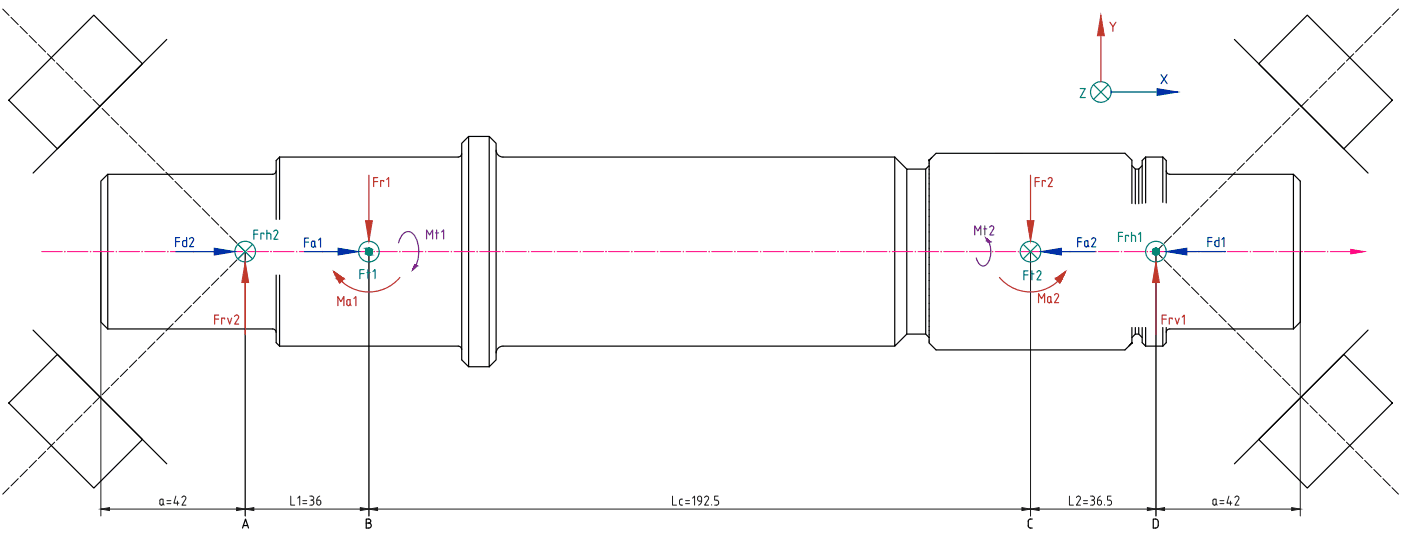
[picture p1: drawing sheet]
<svg xmlns="http://www.w3.org/2000/svg" width="594mm" height="235mm" viewBox="0 0 594 235" stroke-linecap="round" stroke-linejoin="round" font-family="sans-serif">
<path d="M156.4 106.7v112.1M437 106.7v112.1M160.1 215.8h273.2" fill="none" stroke="#1e1e1e" stroke-width=".42"/>
<path d="M156.4 215.8l3.7-.6v1.3z" fill="#1e1e1e"/>
<path d="M156.4 215.8l3.7-.6v1.3z" fill="none" stroke="#1e1e1e" stroke-width=".42"/>
<path d="M433.3 215.2l3.7 .6-3.7 .7z" fill="#1e1e1e"/>
<g fill="none" stroke="#1e1e1e" stroke-width=".42">
<path d="M437 106.7v112.1M490.2 106.7v112.1M285.2 210.3v3.9h1.7M289.4 211.6l-.8 .1-.5 .7 .3 1.5 1 .3M290.7 212.3h1.7M290.7 213.5h1.7M293.7 211.2l.8-.9v3.9M297.5 212.5h-.8a.97 .97 0 0 1-1.1-.9 .97 .97 0 0 1 .8-1 .97 .97 0 0 1 1.1 .6l-.2 2.1-1.1 .9M298.8 211a.87 .87 0 0 1 1.1-.6 .87 .87 0 0 1 .5 1.2l-1.6 2.6h1.7M301.8 214v.2M303 214.2h.9M303.9 212a1.09 1.09 0 0 1 .8 1.1 1.09 1.09 0 0 1-.8 1.1"/>
<path d="M304.5 210.3h-1.5v1.7h.9M433.3 215.2l3.7 .6-3.7 .7zM440.6 215.8h45.9"/>
</g>
<path d="M486.5 215.2l3.7 .6-3.7 .7z" fill="#1e1e1e"/>
<path d="M486.5 215.2l3.7 .6-3.7 .7z" fill="none" stroke="#1e1e1e" stroke-width=".42"/>
<path d="M437 215.8l3.6-.6v1.3z" fill="#1e1e1e"/>
<g fill="none" stroke="#1e1e1e" stroke-width=".42">
<path d="M490.2 106.7v112.1M551.4 106.7v112.1M437 215.8l3.6-.6v1.3zM453.5 210.3v3.9h1.7M456.4 211a.87 .87 0 0 1 1.2-.6 .87 .87 0 0 1 .4 1.2l-1.5 2.6h1.7M459.4 213.5h1.7M459.4 212.3h1.7M462.4 210.3h.9a.86 .86 0 0 1 .8 .9 .86 .86 0 0 1-.8 .8M462.8 212h.5M463.3 212a1.09 1.09 0 0 1 .8 1.1 1.09 1.09 0 0 1-.8 1.1h-.9M465.4 212h.8a.97 .97 0 0 1 .8 1.4 .97 .97 0 0 1-1.6 .2zM466.6 210.3l-.7 .5-.5 1.2"/>
<path d="M468.4 214v.2M471.1 210.3h-1.5v1.7h.9a1.09 1.09 0 0 1 .9 1.1 1.09 1.09 0 0 1-.9 1.1h-.9M493.8 215.8h53.9"/>
</g>
<path d="M547.7 215.2l3.7 .6-3.7 .7z" fill="#1e1e1e"/>
<path d="M547.7 215.2l3.7 .6-3.7 .7z" fill="none" stroke="#1e1e1e" stroke-width=".42"/>
<path d="M490.2 215.8l3.6-.6v1.3z" fill="#1e1e1e"/>
<path d="M42.8 106.7v112.1M104 106.7v112.1M46.4 215.8h53.9M490.2 215.8l3.6-.6v1.3zM514.3 212.2l.4-.5 1-.1v1.9a.7 .7 0 0 1-.7 .7 .7 .7 0 0 1-.7-.7M514.3 212.3v1.2M515.7 213.6l.4 .6M517.3 212.3h1.7M517.3 213.5h1.7M521.1 210.3l-.8 3h2.1M521.8 212.5v1.7M523.6 211a.87 .87 0 0 1 1.2-.6 .87 .87 0 0 1 .4 1.2l-1.5 2.6h1.7" fill="none" stroke="#1e1e1e" stroke-width=".42"/>
<path d="M42.8 215.8l3.6-.6v1.3z" fill="#1e1e1e"/>
<path d="M42.8 215.8l3.6-.6v1.3z" fill="none" stroke="#1e1e1e" stroke-width=".42"/>
<path d="M100.3 215.2l3.7 .6-3.7 .7z" fill="#1e1e1e"/>
<path d="M104 106.7v112.1M156.4 106.7v112.1M68 211.8l1.2-.2v1.9a.7 .7 0 0 1-.7 .7 .7 .7 0 0 1-.7-.7zM69.2 213.6l.4 .6M70.8 213.5h1.7M70.8 212.3h1.7M74.6 210.3l-.9 3h2.2M75.2 212.5v1.7M77.1 211a.86 .86 0 0 1 1.2-.6 .86 .86 0 0 1 .4 1.2l-1.6 2.6h1.7M100.3 215.2l3.7 .6-3.7 .7zM107.6 215.8h45.2" fill="none" stroke="#1e1e1e" stroke-width=".42"/>
<path d="M104 215.8l3.6-.6v1.3z" fill="#1e1e1e"/>
<path d="M104 215.8l3.6-.6v1.3z" fill="none" stroke="#1e1e1e" stroke-width=".42"/>
<path d="M152.8 215.2l3.6 .6-3.6 .7z" fill="#1e1e1e"/>
<path d="M123.3 210.3v3.9h1.7M126.3 211.2l.8-.9v3.9M128.4 212.3h1.7M128.4 213.5h1.7M131.4 210.3h.8a.86 .86 0 0 1 .8 .9 .86 .86 0 0 1-.8 .8M131.8 212h.4M132.2 212a1.09 1.09 0 0 1 .9 1.1 1.09 1.09 0 0 1-.9 1.1h-.8M134.3 212h.9a.97 .97 0 0 1 .8 1.4 .97 .97 0 0 1-1.6 .2zM135.6 210.3l-.8 .5-.5 1.2M152.8 215.2l3.6 .6-3.6 .7z" fill="none" stroke="#1e1e1e" stroke-width=".42"/>
<g fill="none" stroke="#000" stroke-width=".51">
<path d="M198.7 57.8l-2.9 3v91.8l2.9 2.9M207.4 57.8l3 3v91.8l-3 2.9zM207.4 57.8h-8.7v97.7h8.7M45.7 73.9l-2.9 2.9v59.7l2.9 3M117.1 72.4l-.3 .9-1.2 .6h-69.9v65.6M118.5 66.6v26.4M118.5 66.6l-1.4 1.5v24.9M195.8 65.1l-.3 .9-1.2 .6h-75.8M210.4 63.7l.6 1.8 1 .8 1.3 .3h166.1M379.4 66.6v80.1l5.1-5.1M379.4 66.6l5.1 5.1M392.5 71.7h-8v69.9"/>
<path d="M394 70.2l-1.5 1.5v69.9h-8M395.1 66.8l-1.1 1.1M480 70.2l1.4 1.5v14.7M481.4 71.7h1.5M482.9 71.7v14.7M484.3 70.2l-1.4 1.5M485.8 66.6h7.3M485.8 66.6l-1.5 1.5v18.1M485.8 66.6v19.4M493.1 66.6l1.4 1.5v17.9M493.1 66.6v19.2M494.5 72.4l.6 1.2 .9 .3h52.5v65.6"/>
<path d="M548.5 73.9l2.9 2.9v59.7l-2.9 3M480 86.3v-18.4l-3-2.9h-80.1l-2.9 2.9v77.5l2.9 3h80.1l3-3-1.2 1.2M117.1 116.6v28.7l1.4 1.4M118.5 116.6v30.1M45.7 139.5h69.9l.9 .2 .6 1.2M480 138.9v6.5M481.4 138.9v2.7M482.9 138.9v2.7l1.4 1.5M484.3 138.9v6.4l1.5 1.4M485.8 138.9v7.8M493.1 138.9v7.8M494.5 138.9v6.4l-1.4 1.4"/>
<path d="M548.5 139.5h-52.5l-1.2 .6-.3 .8M118.5 146.7h75.8l.9 .3 .6 1.2M379.4 146.7h-166.1l-1.8 .7-.8 1-.3 1.3M392.5 141.6l1.5 1.5M481.4 141.6l-1.4 1.5M481.4 141.6h1.5M485.8 146.7h7.3"/>
</g>
<g fill="#000">
<circle cx="394" cy="67.9" r=".24"/>
<circle cx="480" cy="145.4" r=".24"/>
</g>
<g fill="none" stroke="#000" stroke-width=".42">
<circle cx="394" cy="67.9" r=".24"/>
<circle cx="480" cy="145.4" r=".24"/>
</g>
<path d="M572.8 105.7l5.8 1-5.8 1z" fill="#ff007f"/>
<path d="M564.1 106.7h8.7M572.8 105.7l5.8 1-5.8 1z" fill="none" stroke="#ff007f" stroke-width=".42"/>
<circle cx="563" cy="106.7" r=".11" fill="#ff007f"/>
<g fill="none" stroke="#ff007f" stroke-width=".42">
<path d="M553.2 106.7h8.7"/>
<circle cx="563" cy="106.7" r=".11"/>
</g>
<circle cx="552.1" cy="106.7" r=".11" fill="#ff007f"/>
<g fill="none" stroke="#ff007f" stroke-width=".42">
<path d="M542.2 106.7h8.8"/>
<circle cx="552.1" cy="106.7" r=".11"/>
</g>
<circle cx="541.2" cy="106.7" r=".11" fill="#ff007f"/>
<g fill="none" stroke="#ff007f" stroke-width=".42">
<path d="M531.3 106.7h8.8"/>
<circle cx="541.2" cy="106.7" r=".11"/>
</g>
<circle cx="530.2" cy="106.7" r=".11" fill="#ff007f"/>
<g fill="none" stroke="#ff007f" stroke-width=".42">
<path d="M520.4 106.7h8.7"/>
<circle cx="530.2" cy="106.7" r=".11"/>
</g>
<circle cx="519.3" cy="106.7" r=".11" fill="#ff007f"/>
<g fill="none" stroke="#ff007f" stroke-width=".42">
<path d="M509.5 106.7h8.7"/>
<circle cx="519.3" cy="106.7" r=".11"/>
</g>
<circle cx="508.4" cy="106.7" r=".11" fill="#ff007f"/>
<g fill="none" stroke="#ff007f" stroke-width=".42">
<path d="M498.5 106.7h8.8"/>
<circle cx="508.4" cy="106.7" r=".11"/>
</g>
<circle cx="497.4" cy="106.7" r=".11" fill="#ff007f"/>
<g fill="none" stroke="#ff007f" stroke-width=".42">
<path d="M487.6 106.7h8.8"/>
<circle cx="497.4" cy="106.7" r=".11"/>
</g>
<circle cx="486.5" cy="106.7" r=".11" fill="#ff007f"/>
<g fill="none" stroke="#ff007f" stroke-width=".42">
<path d="M476.7 106.7h8.7"/>
<circle cx="486.5" cy="106.7" r=".11"/>
</g>
<circle cx="475.6" cy="106.7" r=".11" fill="#ff007f"/>
<g fill="none" stroke="#ff007f" stroke-width=".42">
<path d="M465.7 106.7h8.8"/>
<circle cx="475.6" cy="106.7" r=".11"/>
</g>
<circle cx="464.6" cy="106.7" r=".11" fill="#ff007f"/>
<g fill="none" stroke="#ff007f" stroke-width=".42">
<path d="M454.8 106.7h8.7"/>
<circle cx="464.6" cy="106.7" r=".11"/>
</g>
<circle cx="453.7" cy="106.7" r=".11" fill="#ff007f"/>
<g fill="none" stroke="#ff007f" stroke-width=".42">
<path d="M443.9 106.7h8.7"/>
<circle cx="453.7" cy="106.7" r=".11"/>
</g>
<circle cx="442.8" cy="106.7" r=".11" fill="#ff007f"/>
<g fill="none" stroke="#ff007f" stroke-width=".42">
<path d="M433 106.7h8.7"/>
<circle cx="442.8" cy="106.7" r=".11"/>
</g>
<circle cx="431.9" cy="106.7" r=".11" fill="#ff007f"/>
<g fill="none" stroke="#ff007f" stroke-width=".42">
<path d="M422 106.7h8.8"/>
<circle cx="431.9" cy="106.7" r=".11"/>
</g>
<circle cx="420.9" cy="106.7" r=".11" fill="#ff007f"/>
<g fill="none" stroke="#ff007f" stroke-width=".42">
<path d="M411.1 106.7h8.7"/>
<circle cx="420.9" cy="106.7" r=".11"/>
</g>
<circle cx="410" cy="106.7" r=".11" fill="#ff007f"/>
<g fill="none" stroke="#ff007f" stroke-width=".42">
<path d="M400.2 106.7h8.7"/>
<circle cx="410" cy="106.7" r=".11"/>
</g>
<circle cx="399.1" cy="106.7" r=".11" fill="#ff007f"/>
<g fill="none" stroke="#ff007f" stroke-width=".42">
<path d="M389.2 106.7h8.8"/>
<circle cx="399.1" cy="106.7" r=".11"/>
</g>
<circle cx="388.1" cy="106.7" r=".11" fill="#ff007f"/>
<g fill="none" stroke="#ff007f" stroke-width=".42">
<path d="M378.3 106.7h8.7"/>
<circle cx="388.1" cy="106.7" r=".11"/>
</g>
<circle cx="377.2" cy="106.7" r=".11" fill="#ff007f"/>
<g fill="none" stroke="#ff007f" stroke-width=".42">
<path d="M367.4 106.7h8.7"/>
<circle cx="377.2" cy="106.7" r=".11"/>
</g>
<circle cx="366.3" cy="106.7" r=".11" fill="#ff007f"/>
<g fill="none" stroke="#ff007f" stroke-width=".42">
<path d="M356.4 106.7h8.8"/>
<circle cx="366.3" cy="106.7" r=".11"/>
</g>
<circle cx="355.3" cy="106.7" r=".11" fill="#ff007f"/>
<g fill="none" stroke="#ff007f" stroke-width=".42">
<path d="M345.5 106.7h8.8"/>
<circle cx="355.3" cy="106.7" r=".11"/>
</g>
<circle cx="344.4" cy="106.7" r=".11" fill="#ff007f"/>
<g fill="none" stroke="#ff007f" stroke-width=".42">
<path d="M334.6 106.7h8.7"/>
<circle cx="344.4" cy="106.7" r=".11"/>
</g>
<circle cx="333.5" cy="106.7" r=".11" fill="#ff007f"/>
<g fill="none" stroke="#ff007f" stroke-width=".42">
<path d="M323.7 106.7h8.7"/>
<circle cx="333.5" cy="106.7" r=".11"/>
</g>
<circle cx="322.5" cy="106.7" r=".11" fill="#ff007f"/>
<g fill="none" stroke="#ff007f" stroke-width=".42">
<path d="M312.7 106.7h8.8"/>
<circle cx="322.5" cy="106.7" r=".11"/>
</g>
<circle cx="311.6" cy="106.7" r=".11" fill="#ff007f"/>
<g fill="none" stroke="#ff007f" stroke-width=".42">
<path d="M301.8 106.7h8.7"/>
<circle cx="311.6" cy="106.7" r=".11"/>
</g>
<circle cx="300.7" cy="106.7" r=".11" fill="#ff007f"/>
<g fill="none" stroke="#ff007f" stroke-width=".42">
<path d="M290.9 106.7h8.7"/>
<circle cx="300.7" cy="106.7" r=".11"/>
</g>
<circle cx="289.8" cy="106.7" r=".11" fill="#ff007f"/>
<g fill="none" stroke="#ff007f" stroke-width=".42">
<path d="M279.9 106.7h8.8"/>
<circle cx="289.8" cy="106.7" r=".11"/>
</g>
<circle cx="278.8" cy="106.7" r=".11" fill="#ff007f"/>
<g fill="none" stroke="#ff007f" stroke-width=".42">
<path d="M269 106.7h8.7"/>
<circle cx="278.8" cy="106.7" r=".11"/>
</g>
<circle cx="267.9" cy="106.7" r=".11" fill="#ff007f"/>
<g fill="none" stroke="#ff007f" stroke-width=".42">
<path d="M258.1 106.7h8.7"/>
<circle cx="267.9" cy="106.7" r=".11"/>
</g>
<circle cx="257" cy="106.7" r=".11" fill="#ff007f"/>
<g fill="none" stroke="#ff007f" stroke-width=".42">
<path d="M247.2 106.7h8.7"/>
<circle cx="257" cy="106.7" r=".11"/>
</g>
<circle cx="246" cy="106.7" r=".11" fill="#ff007f"/>
<g fill="none" stroke="#ff007f" stroke-width=".42">
<path d="M236.2 106.7h8.8"/>
<circle cx="246" cy="106.7" r=".11"/>
</g>
<circle cx="235.1" cy="106.7" r=".11" fill="#ff007f"/>
<g fill="none" stroke="#ff007f" stroke-width=".42">
<path d="M225.3 106.7h8.7"/>
<circle cx="235.1" cy="106.7" r=".11"/>
</g>
<circle cx="224.2" cy="106.7" r=".11" fill="#ff007f"/>
<g fill="none" stroke="#ff007f" stroke-width=".42">
<path d="M214.3 106.7h8.8"/>
<circle cx="224.2" cy="106.7" r=".11"/>
</g>
<circle cx="213.3" cy="106.7" r=".11" fill="#ff007f"/>
<g fill="none" stroke="#ff007f" stroke-width=".42">
<path d="M203.4 106.7h8.8"/>
<circle cx="213.3" cy="106.7" r=".11"/>
</g>
<circle cx="202.3" cy="106.7" r=".11" fill="#ff007f"/>
<g fill="none" stroke="#ff007f" stroke-width=".42">
<path d="M192.5 106.7h8.7"/>
<circle cx="202.3" cy="106.7" r=".11"/>
</g>
<circle cx="191.4" cy="106.7" r=".11" fill="#ff007f"/>
<g fill="none" stroke="#ff007f" stroke-width=".42">
<path d="M181.6 106.7h8.7"/>
<circle cx="191.4" cy="106.7" r=".11"/>
</g>
<circle cx="180.5" cy="106.7" r=".11" fill="#ff007f"/>
<g fill="none" stroke="#ff007f" stroke-width=".42">
<path d="M170.6 106.7h8.8"/>
<circle cx="180.5" cy="106.7" r=".11"/>
</g>
<circle cx="169.5" cy="106.7" r=".11" fill="#ff007f"/>
<g fill="none" stroke="#ff007f" stroke-width=".42">
<path d="M159.7 106.7h8.8"/>
<circle cx="169.5" cy="106.7" r=".11"/>
</g>
<circle cx="158.6" cy="106.7" r=".11" fill="#ff007f"/>
<g fill="none" stroke="#ff007f" stroke-width=".42">
<path d="M148.8 106.7h8.7"/>
<circle cx="158.6" cy="106.7" r=".11"/>
</g>
<circle cx="147.7" cy="106.7" r=".11" fill="#ff007f"/>
<g fill="none" stroke="#ff007f" stroke-width=".42">
<path d="M137.9 106.7h8.7"/>
<circle cx="147.7" cy="106.7" r=".11"/>
</g>
<circle cx="136.7" cy="106.7" r=".11" fill="#ff007f"/>
<g fill="none" stroke="#ff007f" stroke-width=".42">
<path d="M126.9 106.7h8.8"/>
<circle cx="136.7" cy="106.7" r=".11"/>
</g>
<circle cx="125.8" cy="106.7" r=".11" fill="#ff007f"/>
<g fill="none" stroke="#ff007f" stroke-width=".42">
<path d="M116 106.7h8.7"/>
<circle cx="125.8" cy="106.7" r=".11"/>
</g>
<circle cx="114.9" cy="106.7" r=".11" fill="#ff007f"/>
<g fill="none" stroke="#ff007f" stroke-width=".42">
<path d="M105.1 106.7h8.7"/>
<circle cx="114.9" cy="106.7" r=".11"/>
</g>
<circle cx="104" cy="106.7" r=".11" fill="#ff007f"/>
<g fill="none" stroke="#ff007f" stroke-width=".42">
<path d="M94.1 106.7h8.8"/>
<circle cx="104" cy="106.7" r=".11"/>
</g>
<circle cx="93" cy="106.7" r=".11" fill="#ff007f"/>
<g fill="none" stroke="#ff007f" stroke-width=".42">
<path d="M83.2 106.7h8.7"/>
<circle cx="93" cy="106.7" r=".11"/>
</g>
<circle cx="82.1" cy="106.7" r=".11" fill="#ff007f"/>
<g fill="none" stroke="#ff007f" stroke-width=".42">
<path d="M72.3 106.7h8.7"/>
<circle cx="82.1" cy="106.7" r=".11"/>
</g>
<circle cx="71.2" cy="106.7" r=".11" fill="#ff007f"/>
<g fill="none" stroke="#ff007f" stroke-width=".42">
<path d="M61.3 106.7h8.8"/>
<circle cx="71.2" cy="106.7" r=".11"/>
</g>
<circle cx="60.2" cy="106.7" r=".11" fill="#ff007f"/>
<g fill="none" stroke="#ff007f" stroke-width=".42">
<path d="M50.4 106.7h8.8"/>
<circle cx="60.2" cy="106.7" r=".11"/>
</g>
<circle cx="49.3" cy="106.7" r=".11" fill="#ff007f"/>
<g fill="none" stroke="#ff007f" stroke-width=".42">
<path d="M39.5 106.7h8.7"/>
<circle cx="49.3" cy="106.7" r=".11"/>
</g>
<circle cx="38.4" cy="106.7" r=".11" fill="#ff007f"/>
<g fill="none" stroke="#ff007f" stroke-width=".42">
<path d="M28.5 106.7h8.8"/>
<circle cx="38.4" cy="106.7" r=".11"/>
</g>
<circle cx="27.5" cy="106.7" r=".11" fill="#ff007f"/>
<g fill="none" stroke="#ff007f" stroke-width=".42">
<path d="M17.7 106.7h8.7"/>
<circle cx="27.5" cy="106.7" r=".11"/>
</g>
<path d="M156.4 105.2h.3zM156.2 105.2h.2z" fill="#008272"/>
<path d="M156.2 105.2h.2zM156.4 105.2h.3z" fill="none" stroke="#008272" stroke-width=".42"/>
<path d="M156.4 105.2l.5 .1zM156.4 105.2l.5 .1z" fill="#008272"/>
<path d="M156.4 105.2l.5 .1z" fill="none" stroke="#008272" stroke-width=".42"/>
<path d="M156.2 105.2l.2 .1zM155.9 105.3h.5z" fill="#008272"/>
<path d="M155.9 105.3h.5zM156.2 105.2l.2 .1z" fill="none" stroke="#008272" stroke-width=".42"/>
<path d="M156.4 105.3l.8 .1zM156.4 105.3l.8 .1z" fill="#008272"/>
<path d="M156.4 105.3l.8 .1z" fill="none" stroke="#008272" stroke-width=".42"/>
<path d="M155.9 105.3l.5 .1zM155.7 105.4h.7z" fill="#008272"/>
<path d="M155.7 105.4h.7zM155.9 105.3l.5 .1z" fill="none" stroke="#008272" stroke-width=".42"/>
<path d="M156.4 105.4l1 .2zM156.4 105.4l1 .2z" fill="#008272"/>
<path d="M156.4 105.4l1 .2z" fill="none" stroke="#008272" stroke-width=".42"/>
<path d="M155.7 105.4l.7 .2zM155.5 105.6h.9z" fill="#008272"/>
<path d="M155.5 105.6h.9zM155.7 105.4l.7 .2z" fill="none" stroke="#008272" stroke-width=".42"/>
<path d="M156.4 105.6l1.2 .1zM156.4 105.6l1.2 .1z" fill="#008272"/>
<path d="M156.4 105.6l1.2 .1z" fill="none" stroke="#008272" stroke-width=".42"/>
<path d="M155.5 105.6l.9 .1zM155.5 105.6l.9 .1h-1.1z" fill="#008272"/>
<path d="M155.5 105.6l.9 .1zM155.5 105.6l.9 .1h-1.1z" fill="none" stroke="#008272" stroke-width=".42"/>
<path d="M156.4 105.7l1.3 .2zM156.4 105.7l1.3 .2z" fill="#008272"/>
<path d="M156.4 105.7l1.3 .2z" fill="none" stroke="#008272" stroke-width=".42"/>
<path d="M155.3 105.7l1.1 .2zM155.3 105.7l1.1 .2h-1.2z" fill="#008272"/>
<path d="M155.3 105.7l1.1 .2zM155.3 105.7l1.1 .2h-1.2z" fill="none" stroke="#008272" stroke-width=".42"/>
<path d="M156.4 105.9l1.4 .3zM156.4 105.9l1.4 .3h-1.4z" fill="#008272"/>
<path d="M156.4 105.9l1.4 .3zM156.4 105.9l1.4 .3h-1.4z" fill="none" stroke="#008272" stroke-width=".42"/>
<path d="M155.2 105.9l1.2 .3v-.3zM155.2 105.9l1.2 .3h-1.3z" fill="#008272"/>
<path d="M155.2 105.9h1.2v.3zM155.2 105.9l1.2 .3h-1.3z" fill="none" stroke="#008272" stroke-width=".42"/>
<path d="M156.4 106.2l1.5 .2-.1-.2zM156.4 106.2l1.5 .2h-1.5z" fill="#008272"/>
<path d="M156.4 106.2h1.4l.1 .2zM156.4 106.2l1.5 .2h-1.5z" fill="none" stroke="#008272" stroke-width=".42"/>
<path d="M155.1 106.2l1.3 .2v-.2zM155.1 106.2l1.3 .2h-1.4z" fill="#008272"/>
<path d="M155.1 106.2h1.3v.2zM155.1 106.2l1.3 .2h-1.4z" fill="none" stroke="#008272" stroke-width=".42"/>
<path d="M156.4 106.4l1.5 .3v-.3zM156.4 106.4l1.5 .3h-1.5z" fill="#008272"/>
<path d="M156.4 106.4h1.5v.3zM156.4 106.4l1.5 .3h-1.5z" fill="none" stroke="#008272" stroke-width=".42"/>
<path d="M155 106.4l1.4 .3v-.3zM155 106.4l1.4 .3h-1.4z" fill="#008272"/>
<path d="M155 106.4h1.4v.3zM155 106.4l1.4 .3h-1.4z" fill="none" stroke="#008272" stroke-width=".42"/>
<path d="M156.4 106.7l1.5 .2v-.2zM156.4 106.7l1.5 .2h-1.5z" fill="#008272"/>
<path d="M156.4 106.7h1.5v.2zM156.4 106.7l1.5 .2h-1.5z" fill="none" stroke="#008272" stroke-width=".42"/>
<path d="M155 106.7l1.4 .2v-.2zM155 106.7l1.4 .2h-1.4z" fill="#008272"/>
<path d="M155 106.7h1.4v.2zM155 106.7l1.4 .2h-1.4z" fill="none" stroke="#008272" stroke-width=".42"/>
<path d="M156.4 106.9l1.4 .3 .1-.3zM156.4 106.9l1.4 .3h-1.4z" fill="#008272"/>
<path d="M156.4 106.9h1.5l-.1 .3zM156.4 106.9l1.4 .3h-1.4z" fill="none" stroke="#008272" stroke-width=".42"/>
<path d="M155 106.9l1.4 .3v-.3zM155 106.9l1.4 .3h-1.3z" fill="#008272"/>
<path d="M155 106.9h1.4v.3zM155 106.9l1.4 .3h-1.3z" fill="none" stroke="#008272" stroke-width=".42"/>
<path d="M156.4 107.2l1.3 .2 .1-.2zM156.4 107.2l1.3 .2h-1.3z" fill="#008272"/>
<path d="M156.4 107.2h1.4l-.1 .2zM156.4 107.2l1.3 .2h-1.3z" fill="none" stroke="#008272" stroke-width=".42"/>
<path d="M155.1 107.2l1.3 .2v-.2zM155.1 107.2l1.3 .2z" fill="#008272"/>
<path d="M155.1 107.2h1.3v.2zM155.1 107.2l1.3 .2z" fill="none" stroke="#008272" stroke-width=".42"/>
<path d="M156.4 107.4h1.3zM156.4 107.4l1.2 .2z" fill="#008272"/>
<path d="M156.4 107.4h1.3zM156.4 107.4l1.2 .2z" fill="none" stroke="#008272" stroke-width=".42"/>
<path d="M155.2 107.4l1.2 .2zM155.2 107.4l1.2 .2z" fill="#008272"/>
<path d="M155.2 107.4l1.2 .2z" fill="none" stroke="#008272" stroke-width=".42"/>
<path d="M156.4 107.6h1.2zM156.4 107.6l1 .2z" fill="#008272"/>
<path d="M156.4 107.6h1.2zM156.4 107.6l1 .2z" fill="none" stroke="#008272" stroke-width=".42"/>
<path d="M155.3 107.6l1.1 .2zM155.3 107.6l1.1 .2z" fill="#008272"/>
<path d="M155.3 107.6l1.1 .2z" fill="none" stroke="#008272" stroke-width=".42"/>
<path d="M156.4 107.8h1zM156.4 107.8l.8 .1z" fill="#008272"/>
<path d="M156.4 107.8h1zM156.4 107.8l.8 .1z" fill="none" stroke="#008272" stroke-width=".42"/>
<path d="M155.5 107.8l.9 .1zM155.5 107.8l.9 .1z" fill="#008272"/>
<path d="M155.5 107.8l.9 .1z" fill="none" stroke="#008272" stroke-width=".42"/>
<path d="M156.4 107.9h.8zM156.4 107.9l.5 .1z" fill="#008272"/>
<path d="M156.4 107.9h.8zM156.4 107.9l.5 .1z" fill="none" stroke="#008272" stroke-width=".42"/>
<path d="M155.7 107.9l.7 .1zM155.7 107.9l.7 .1z" fill="#008272"/>
<path d="M155.7 107.9l.7 .1z" fill="none" stroke="#008272" stroke-width=".42"/>
<path d="M156.2 108.1h.2zM156.4 108.1h.3z" fill="#008272"/>
<path d="M156.2 108.1h.2zM156.4 108.1h.3z" fill="none" stroke="#008272" stroke-width=".42"/>
<path d="M156.4 108h.5zM156.4 108l.3 .1z" fill="#008272"/>
<path d="M156.4 108h.5zM156.4 108l.3 .1z" fill="none" stroke="#008272" stroke-width=".42"/>
<path d="M155.9 108l.5 .1zM155.9 108l.5 .1z" fill="#008272"/>
<path d="M155.9 108l.5 .1z" fill="none" stroke="#008272" stroke-width=".42"/>
<g fill="none" stroke="#008272" stroke-width=".51">
<circle cx="156.4" cy="106.7" r="4.4"/>
<circle cx="156.4" cy="106.7" r="1.45"/>
</g>
<path d="M175.9 112.2l.5 .2h-.6z" fill="#5c2d91"/>
<path d="M175.9 112.2l.5 .2h-.6z" fill="none" stroke="#5c2d91" stroke-width=".42"/>
<path d="M176.4 112.4l.5 .3h-.6z" fill="#5c2d91"/>
<path d="M176.4 112.4l.5 .3h-.6z" fill="none" stroke="#5c2d91" stroke-width=".42"/>
<path d="M176.3 112.7l.3 .3 .3-.3zM176.3 112.7l.3 .3h-.5z" fill="#5c2d91"/>
<path d="M176.3 112.7h.6l-.3 .3zM176.3 112.7l.3 .3h-.5z" fill="none" stroke="#5c2d91" stroke-width=".42"/>
<path d="M175.8 112.4l.3 .6 .3-.6zM175.8 112.4l.3 .6h-.5z" fill="#5c2d91"/>
<path d="M175.8 112.4h.6l-.3 .6zM175.8 112.4l.3 .6h-.5z" fill="none" stroke="#5c2d91" stroke-width=".42"/>
<path d="M176.1 113l-.1 .5 .6-.5zM176.1 113l-.4 .5z" fill="#5c2d91"/>
<path d="M176.1 113h.5l-.6 .5zM176.1 113l-.4 .5z" fill="none" stroke="#5c2d91" stroke-width=".42"/>
<path d="M175.6 113l.1 .5 .4-.5zM175.6 113l.1 .5h-.4z" fill="#5c2d91"/>
<path d="M175.6 113h.5l-.4 .5zM175.6 113l.1 .5h-.4z" fill="none" stroke="#5c2d91" stroke-width=".42"/>
<path d="M175.1 114l-.1 .4zM175.4 114l-.4 .4z" fill="#5c2d91"/>
<path d="M175.1 114l-.1 .4zM175.4 114l-.4 .4z" fill="none" stroke="#5c2d91" stroke-width=".42"/>
<path d="M175.7 113.5l-.3 .5zM175.7 113.5l-.3 .5z" fill="#5c2d91"/>
<path d="M175.7 113.5l-.3 .5z" fill="none" stroke="#5c2d91" stroke-width=".42"/>
<path d="M175.3 113.5l.1 .5 .3-.5zM175.3 113.5l-.2 .5z" fill="#5c2d91"/>
<path d="M175.3 113.5h.4l-.3 .5zM175.3 113.5l-.2 .5z" fill="none" stroke="#5c2d91" stroke-width=".42"/>
<path d="M184.7 98.8h1.3M185.1 97.5v3.8M187.3 98.3l.8-.8v3.8M169 103a5.3 5.3 0 0 1 4.1-4.8 6.3 6.3 0 0 1 4.3 6.2 12.1 12.1 0 0 1-2.4 10M175.9 112.2l1 .5-1.9 1.7zM180.9 101.3v-3.8l1.3 2.1 1.2-2.1v3.8" fill="none" stroke="#5c2d91" stroke-width=".51"/>
<path d="M152.6 116h1.7M154.3 114.3h-1.7v3.8M155.6 115.6h1.3M156 114.3v3.8M158.2 115.1l.8-.8v3.8" fill="none" stroke="#008272" stroke-width=".51"/>
<path d="M155 93.6h2.9l-1.5 8.7z" fill="#c0392b"/>
<path d="M155 93.6h2.9l-1.5 8.7z" fill="none" stroke="#c0392b" stroke-width=".42"/>
<path d="M156.4 74.3v19.3M158.4 77h1.7M160.1 75.3h-1.7v3.8M162.7 77v-.4h-1.3v2.5M164 76.1l.8-.8v3.8" fill="none" stroke="#c0392b" stroke-width=".51"/>
<path d="M129.1 102.7h1.7M130.8 100.9h-1.7v3.9M132.3 102.4l1.2-.2v1.9a.71 .71 0 0 1-.7 .7 .71 .71 0 0 1-.7-.7zM133.5 104.2l.4 .6M135.1 101.8l.8-.9v3.9" fill="none" stroke="#002fa7" stroke-width=".51"/>
<path d="M143.3 105.2l8.8 1.5-8.8 1.4z" fill="#002fa7"/>
<path d="M143.3 105.2l8.8 1.5-8.8 1.4z" fill="none" stroke="#002fa7" stroke-width=".42"/>
<path d="M129.1 106.7h14.2" fill="none" stroke="#002fa7" stroke-width=".51"/>
<path d="M141.6 115.1l.5 .9h.7zM141.6 115.1l.5 .9z" fill="#c0392b"/>
<path d="M141.6 115.1l1.2 .9h-.7zM141.6 115.1l.5 .9z" fill="none" stroke="#c0392b" stroke-width=".42"/>
<path d="M142.1 116l1.9 .9-1.2-.9zM142.1 116l1.9 .9h-1.3z" fill="#c0392b"/>
<path d="M142.1 116h.7l1.2 .9zM142.1 116l1.9 .9h-1.3z" fill="none" stroke="#c0392b" stroke-width=".42"/>
<path d="M142 116l.7 .9zM142 116l.7 .9h-.3z" fill="#c0392b"/>
<path d="M142 116l.7 .9zM142 116l.7 .9h-.3z" fill="none" stroke="#c0392b" stroke-width=".42"/>
<path d="M142.7 116.9l2.4 .8-1.1-.8zM142.7 116.9l2.4 .8h-1.7z" fill="#c0392b"/>
<path d="M142.7 116.9h1.3l1.1 .8zM142.7 116.9l2.4 .8h-1.7z" fill="none" stroke="#c0392b" stroke-width=".42"/>
<path d="M142.4 116.9l1 .8zM142.4 116.9l1 .8h-.5z" fill="#c0392b"/>
<path d="M142.4 116.9l1 .8zM142.4 116.9l1 .8h-.5z" fill="none" stroke="#c0392b" stroke-width=".42"/>
<path d="M143.4 117.7l2.4 .5-.7-.5zM143.4 117.7l2.4 .5h-2z" fill="#c0392b"/>
<path d="M143.4 117.7h1.7l.7 .5zM143.4 117.7l2.4 .5h-2z" fill="none" stroke="#c0392b" stroke-width=".42"/>
<path d="M142.9 117.7l.9 .5-.4-.5zM142.9 117.7l.9 .5h-.7z" fill="#c0392b"/>
<path d="M142.9 117.7h.5l.4 .5zM142.9 117.7l.9 .5h-.7z" fill="none" stroke="#c0392b" stroke-width=".42"/>
<path d="M143.8 118.2l.3 .3h1.4zM144.1 118.5h1.4l-.7 .7z" fill="#c0392b"/>
<path d="M143.8 118.2l1.7 .3h-1.4zM144.1 118.5h1.4l-.7 .7z" fill="none" stroke="#c0392b" stroke-width=".42"/>
<path d="M143.8 118.2h2l-.3 .3z" fill="#c0392b"/>
<path d="M143.8 118.2h2l-.3 .3z" fill="none" stroke="#c0392b" stroke-width=".42"/>
<path d="M143.1 118.2l1 .3-.3-.3zM143.1 118.2l1 .3h-.9z" fill="#c0392b"/>
<path d="M143.1 118.2h.7l.3 .3zM143.1 118.2l1 .3h-.9z" fill="none" stroke="#c0392b" stroke-width=".42"/>
<path d="M143.2 118.5l.4 .7h1.2zM143.6 119.2h1.2l-.8 .8z" fill="#c0392b"/>
<path d="M143.2 118.5l1.6 .7h-1.2zM143.6 119.2h1.2l-.8 .8z" fill="none" stroke="#c0392b" stroke-width=".42"/>
<path d="M143.2 118.5h.9l.7 .7z" fill="#c0392b"/>
<path d="M143.2 118.5h.9l.7 .7z" fill="none" stroke="#c0392b" stroke-width=".42"/>
<path d="M141.6 115.1a17.1 17.1 0 0 0 28 2.5M141.6 115.1l4.2 3.1-1.8 1.8zM143.3 129.6v-3.8l1.2 2.1 1.3-2.1v3.8M148.5 128.9a.69 .69 0 0 1-.7 .7 .69 .69 0 0 1-.7-.7l.1-1.7 1.3-.2v1.9M148.5 129l.4 .6M150.1 126.6l.8-.8v3.8" fill="none" stroke="#c0392b" stroke-width=".51"/>
<g fill="none" stroke="#008272" stroke-width=".51">
<path d="M433.9 103.6l6.2 6.2M440.1 103.6l-6.2 6.2"/>
<circle cx="437" cy="106.7" r="4.4"/>
</g>
<path d="M418.3 101.1l.3 .3zM418.3 101.1l.2 .3z" fill="#5c2d91"/>
<path d="M418.3 101.1l.3 .3zM418.3 101.1l.2 .3z" fill="none" stroke="#5c2d91" stroke-width=".42"/>
<path d="M418.5 101.4l.5 .3zM418.5 101.4l.5 .3z" fill="#5c2d91"/>
<path d="M418.5 101.4l.5 .3z" fill="none" stroke="#5c2d91" stroke-width=".42"/>
<path d="M418.4 101.4l.4 .3zM418.4 101.4l.4 .3z" fill="#5c2d91"/>
<path d="M418.4 101.4l.4 .3z" fill="none" stroke="#5c2d91" stroke-width=".42"/>
<path d="M418.8 101.7l.6 .4zM418.8 101.7l.6 .4z" fill="#5c2d91"/>
<path d="M418.8 101.7l.6 .4z" fill="none" stroke="#5c2d91" stroke-width=".42"/>
<path d="M418.5 101.7l.6 .4zM418.5 101.7l.6 .4z" fill="#5c2d91"/>
<path d="M418.5 101.7l.6 .4z" fill="none" stroke="#5c2d91" stroke-width=".42"/>
<path d="M419.1 102.1l.6 .3zM419.2 102.4h.5z" fill="#5c2d91"/>
<path d="M419.1 102.1l.6 .3zM419.2 102.4h.5z" fill="none" stroke="#5c2d91" stroke-width=".42"/>
<path d="M419.1 102.1l.6 .3z" fill="#5c2d91"/>
<path d="M419.1 102.1l.6 .3z" fill="none" stroke="#5c2d91" stroke-width=".42"/>
<path d="M418.7 102.1l.5 .3zM418.7 102.1l.5 .3z" fill="#5c2d91"/>
<path d="M418.7 102.1l.5 .3z" fill="none" stroke="#5c2d91" stroke-width=".42"/>
<path d="M418.8 102.4l.5 .2zM418.9 102.6h.4z" fill="#5c2d91"/>
<path d="M418.8 102.4l.5 .2zM418.9 102.6h.4z" fill="none" stroke="#5c2d91" stroke-width=".42"/>
<path d="M418.8 102.4l.5 .2z" fill="#5c2d91"/>
<path d="M418.8 102.4l.5 .2z" fill="none" stroke="#5c2d91" stroke-width=".42"/>
<path d="M413.3 99.6v-3.8l1.3 2.1 1.3-2.1v3.8M417.2 97h1.2M417.6 95.8v3.8M419.7 96.4a.87 .87 0 0 1 1.2-.6 .87 .87 0 0 1 .4 1.2l-1.6 2.6h1.7M418.3 101.1a8.9 8.9 0 0 1-.4 11.4 2.67 2.67 0 0 1-3.7-2.3l-.2-.9M418.3 101.1l1.4 1.3-.7 .3z" fill="none" stroke="#5c2d91" stroke-width=".51"/>
<path d="M434.2 116.5h1.7M435.9 114.8h-1.7v3.8M437.2 116.1h1.2M437.6 114.8v3.8M439.7 115.4a.87 .87 0 0 1 1.2-.6 .87 .87 0 0 1 .4 1.3l-1.6 2.5h1.7" fill="none" stroke="#008272" stroke-width=".51"/>
<path d="M435.5 93.6h2.9l-1.4 8.7z" fill="#c0392b"/>
<path d="M435.5 93.6h2.9l-1.4 8.7z" fill="none" stroke="#c0392b" stroke-width=".42"/>
<path d="M437 74.3v19.3M439 77h1.7M440.7 75.3h-1.7v3.8M443.2 77v-.4h-1.2v2.5M444.5 75.9a.86 .86 0 0 1 1.2-.6 .86 .86 0 0 1 .4 1.3l-1.6 2.5h1.7" fill="none" stroke="#c0392b" stroke-width=".51"/>
<path d="M457 102.5h1.7M458.7 100.8h-1.7v3.8M460.1 102.3l1.2-.2v1.9a.7 .7 0 0 1-.7 .6 .7 .7 0 0 1-.7-.6zM461.3 104.1l.4 .5M462.9 101.4a.87 .87 0 0 1 1.2-.5 .87 .87 0 0 1 .4 1.2l-1.6 2.5h1.7" fill="none" stroke="#002fa7" stroke-width=".51"/>
<path d="M441.3 106.7l8.8-1.5v2.9z" fill="#002fa7"/>
<path d="M441.3 106.7l8.8-1.5v2.9z" fill="none" stroke="#002fa7" stroke-width=".42"/>
<path d="M450.1 106.7h14.2" fill="none" stroke="#002fa7" stroke-width=".51"/>
<path d="M451.8 115.1l-.5 .9zM450.6 116l1.2-.9-.5 .9z" fill="#c0392b"/>
<path d="M450.6 116l1.2-.9-.5 .9zM451.8 115.1l-.5 .9z" fill="none" stroke="#c0392b" stroke-width=".42"/>
<path d="M451.3 116l-.3 .9zM451.3 116l-.3 .9h-.3z" fill="#c0392b"/>
<path d="M451.3 116l-.3 .9zM451.3 116l-.3 .9h-.3z" fill="none" stroke="#c0392b" stroke-width=".42"/>
<path d="M450.6 116l.1 .9 .6-.9zM449.4 116.9l1.2-.9 .1 .9z" fill="#c0392b"/>
<path d="M449.4 116.9l1.2-.9 .1 .9zM450.6 116h.7l-.6 .9z" fill="none" stroke="#c0392b" stroke-width=".42"/>
<path d="M450.7 116.9l-.1 .8 .4-.8zM450.7 116.9l-.1 .8h-.5z" fill="#c0392b"/>
<path d="M450.7 116.9h.3l-.4 .8zM450.7 116.9l-.1 .8h-.5z" fill="none" stroke="#c0392b" stroke-width=".42"/>
<path d="M449.4 116.9l.7 .8 .6-.8zM448.3 117.7l1.1-.8 .7 .8z" fill="#c0392b"/>
<path d="M448.3 117.7l1.1-.8 .7 .8zM449.4 116.9h1.3l-.6 .8z" fill="none" stroke="#c0392b" stroke-width=".42"/>
<path d="M450.1 117.7l.2 .5 .3-.5zM450.1 117.7l.2 .5h-.7z" fill="#c0392b"/>
<path d="M450.1 117.7h.5l-.3 .5zM450.1 117.7l.2 .5h-.7z" fill="none" stroke="#c0392b" stroke-width=".42"/>
<path d="M448.3 117.7l1.3 .5 .5-.5zM447.6 118.2l.7-.5 1.3 .5z" fill="#c0392b"/>
<path d="M447.6 118.2l.7-.5 1.3 .5zM448.3 117.7h1.8l-.5 .5z" fill="none" stroke="#c0392b" stroke-width=".42"/>
<path d="M447.9 118.5h1.5l-.8 .7z" fill="#c0392b"/>
<path d="M447.9 118.5h1.5l-.8 .7z" fill="none" stroke="#c0392b" stroke-width=".42"/>
<path d="M449.6 118.2l.6 .3 .1-.3zM449.6 118.2l.6 .3h-.8z" fill="#c0392b"/>
<path d="M449.6 118.2h.7l-.1 .3zM449.6 118.2l.6 .3h-.8z" fill="none" stroke="#c0392b" stroke-width=".42"/>
<path d="M447.6 118.2l1.8 .3 .2-.3zM447.6 118.2l1.8 .3h-1.5z" fill="#c0392b"/>
<path d="M447.6 118.2h2l-.2 .3zM447.6 118.2l1.8 .3h-1.5z" fill="none" stroke="#c0392b" stroke-width=".42"/>
<path d="M448.6 119.2h1.2l-.4-.7zM448.6 119.2h1.2l-.4 .8z" fill="#c0392b"/>
<path d="M448.6 119.2l.8-.7 .4 .7zM448.6 119.2h1.2l-.4 .8z" fill="none" stroke="#c0392b" stroke-width=".42"/>
<path d="M449.4 118.5h.8l-.4 .7z" fill="#c0392b"/>
<path d="M449.4 118.5h.8l-.4 .7z" fill="none" stroke="#c0392b" stroke-width=".42"/>
<path d="M447.6 118.2l4.2-3.1-2.4 4.9zM451.8 115.1a17.1 17.1 0 0 1-28 2.5M91 135.3h1.7M92.7 133.6h-1.7v3.8M95.3 135.3v-.4h-1.3v2.5M96.5 134.9l.9 2.5 .8-2.5M99.5 134.2a.87 .87 0 0 1 1.2-.6 .87 .87 0 0 1 .4 1.3l-1.6 2.5h1.7M440.4 128.3v-3.8l1.3 2.1 1.2-2.1v3.8M445.6 127.8l.4 .5M445.6 127.7a.7 .7 0 0 1-.7 .6 .7 .7 0 0 1-.7-.6M445.6 127.7v-1.9h-.7l-.7 .3v1.6M447.2 125.1a.87 .87 0 0 1 1.2-.6 .87 .87 0 0 1 .4 1.3l-1.6 2.5h1.7" fill="none" stroke="#c0392b" stroke-width=".51"/>
<path d="M70.7 16.7l-56.7 56.7M3.7 42.5l36.1-36.1 20.6 20.6-36.1 36.1zM14 140l56.7 56.6M3.7 170.9l20.6-20.6 36.1 36-20.6 20.6z" fill="none" stroke="#000" stroke-width=".51"/>
<g fill="none" stroke="#000" stroke-width=".42">
<path d="M1.2 3.8l2.7 2.8M4.6 7.3l3.1 3.1M8.5 11.2l3.1 3.1M12.4 15.1l3.1 3.1M16.2 18.9l3.1 3.1M20.1 22.8l3.1 3.1M24 26.6l3.1 3.2M27.8 30.5l3.1 3.1M31.7 34.4l3.1 3.1M35.6 38.2l3.1 3.1M39.4 42.1l3.1 3.1M43.3 46l3.1 3.1"/>
<path d="M47.2 49.8l3 3.1M51 53.7l3.1 3.1M54.9 57.6l3.1 3.1M58.8 61.4l3 3.1M62.6 65.3l3.1 3.1M66.5 69.2l3.1 3.1M70.4 73l3 3.1M74.2 76.9l3.1 3.1M78.1 80.8l3.1 3M81.9 84.6l3.1 3.1M85.8 88.5l3.1 3.1M89.7 92.4l3 3"/>
<path d="M93.5 96.2l3.1 3.1M92.7 117.9l-3 3.1M96.6 114l-3.1 3.1M97.4 100.1l3.1 3.1M100.5 110.2l-3.1 3.1M101.3 103.9l2.7 2.8-2.7 2.7M73.4 137.2l-3 3.1M77.3 133.4l-3.1 3.1M81.2 129.5l-3.1 3.1M85 125.6l-3.1 3.1M88.9 121.8l-3.1 3.1M54.1 156.5l-3.1 3.1"/>
<path d="M58 152.7l-3.1 3.1M61.8 148.8l-3 3.1M65.7 144.9l-3.1 3.1M69.6 141.1l-3.1 3.1M30.9 179.7l-3.1 3.1M34.8 175.9l-3.1 3.1M38.7 172l-3.1 3.1M42.5 168.1l-3.1 3.1M46.4 164.3l-3.1 3.1M50.2 160.4l-3 3.1M11.6 199.1l-3.1 3M15.5 195.2l-3.1 3.1"/>
<path d="M19.3 191.3l-3.1 3.1M23.2 187.5l-3.1 3M27.1 183.6l-3.1 3.1M3.9 206.8l-2.7 2.7M7.7 202.9l-3.1 3.1"/>
</g>
<g fill="none" stroke="#008272" stroke-width=".51">
<path d="M100.9 103.6l6.2 6.2M107.1 103.6l-6.2 6.2"/>
<circle cx="104" cy="106.7" r="4.4"/>
</g>
<path d="M104 111l1.4 8.8h-2.9z" fill="#c0392b"/>
<path d="M104 111l1.4 8.8h-2.9z" fill="none" stroke="#c0392b" stroke-width=".42"/>
<path d="M104 119.8v22.2" fill="none" stroke="#c0392b" stroke-width=".51"/>
<path d="M107.6 99.3h1.7M109.3 97.6h-1.7v3.8M111.9 99.3v-.4h-1.3v2.5M113.1 98.9h1.3l.4 .4v2.1M113.1 97.6v3.8M116.1 98.2a.87 .87 0 0 1 1.2-.6 .87 .87 0 0 1 .4 1.3l-1.6 2.5h1.7" fill="none" stroke="#008272" stroke-width=".51"/>
<path d="M90.9 105.2l8.7 1.5-8.7 1.4z" fill="#002fa7"/>
<path d="M90.9 105.2l8.7 1.5-8.7 1.4z" fill="none" stroke="#002fa7" stroke-width=".42"/>
<path d="M74.5 102.4h1.7M74.5 106.7h16.4M76.2 100.7h-1.7v3.9M77.4 103.8l.2 .5 .6 .3M77.4 102.7v1.1M78.2 102l-.6 .2-.2 .5M78.2 102h.9M79.1 100.7v3.9h-.9M81.2 100.7l-.8 .7M81.3 100.7l.7 .5 .1 .5-1.7 2.9h1.7" fill="none" stroke="#002fa7" stroke-width=".51"/>
<path d="M523.4 16.7l56.7 56.7M554.3 6.4l36.1 36.1-20.6 20.6-36-36.1zM580.1 140l-56.7 56.6M569.8 150.3l20.6 20.6-36.1 36-20.5-20.6z" fill="none" stroke="#000" stroke-width=".51"/>
<g fill="none" stroke="#000" stroke-width=".42">
<path d="M577.9 18.9l-3.1 3.1M581.8 15.1l-3.1 3.1M585.6 11.2l-3.1 3.1M589.5 7.3l-3.1 3.1M593 3.8l-2.7 2.8M558.6 38.2l-3.1 3.1M562.5 34.4l-3.1 3.1M566.3 30.5l-3.1 3.1M570.2 26.6l-3.1 3.2M574 22.8l-3.1 3.1M539.3 57.6l-3.1 3.1M543.1 53.7l-3.1 3.1"/>
<path d="M547 49.8l-3.1 3.1M550.9 46l-3.1 3.1M554.7 42.1l-3.1 3.1M520 76.9l-3.2 3.1M523.8 73l-3.1 3.1M527.7 69.2l-3.1 3.1M531.5 65.3l-3.1 3.1M535.4 61.4l-3.1 3.1M500.6 96.2l-3.1 3.1M504.5 92.4l-3.1 3M508.4 88.5l-3.1 3.1M512.2 84.6l-3.1 3.1"/>
<path d="M516.1 80.8l-3.1 3M492.9 103.9l-2.7 2.8 2.7 2.7M493.7 110.2l3.1 3.1M496.8 100.1l-3.1 3.1M497.5 114l3.1 3.1M501.4 117.9l3.1 3.1M505.3 121.8l3.1 3.1M509.1 125.6l3.1 3.1M513 129.5l3.1 3.1M516.8 133.4l3.2 3.1M520.7 137.2l3.1 3.1M524.6 141.1l3.1 3.1"/>
<path d="M528.4 144.9l3.1 3.1M532.3 148.8l3.1 3.1M536.2 152.7l3.1 3.1M540 156.5l3.1 3.1M543.9 160.4l3.1 3.1M547.8 164.3l3.1 3.1M551.6 168.1l3.1 3.1M555.5 172l3.1 3.1M559.4 175.9l3.1 3.1M563.2 179.7l3.1 3.1M567.1 183.6l3.1 3.1M570.9 187.5l3.1 3"/>
<path d="M574.8 191.3l3.1 3.1M578.7 195.2l3.1 3.1M582.5 199.1l3.1 3M586.4 202.9l3.1 3.1M590.3 206.8l2.7 2.7"/>
</g>
<circle cx="490.2" cy="106.7" r="4.4" fill="none" stroke="#008272" stroke-width=".51"/>
<path d="M490 105.2l.6 .1zM489.8 105.3h.8z" fill="#008272"/>
<path d="M489.8 105.3h.8zM490 105.2l.6 .1z" fill="none" stroke="#008272" stroke-width=".42"/>
<path d="M489.8 105.3l1 .1zM489.5 105.4h1.3z" fill="#008272"/>
<path d="M489.5 105.4h1.3zM489.8 105.3l1 .1z" fill="none" stroke="#008272" stroke-width=".42"/>
<path d="M489.5 105.4l1.5 .1zM489.3 105.5h1.7z" fill="#008272"/>
<path d="M489.3 105.5h1.7zM489.5 105.4l1.5 .1z" fill="none" stroke="#008272" stroke-width=".42"/>
<path d="M489.3 105.5l2 .2zM489.1 105.7h2.2z" fill="#008272"/>
<path d="M489.1 105.7h2.2zM489.3 105.5l2 .2z" fill="none" stroke="#008272" stroke-width=".42"/>
<path d="M489.1 105.7l2.3 .2zM489.1 105.7l2.3 .2h-2.5z" fill="#008272"/>
<path d="M489.1 105.7l2.3 .2zM489.1 105.7l2.3 .2h-2.5z" fill="none" stroke="#008272" stroke-width=".42"/>
<path d="M488.9 105.9l2.6 .3-.1-.3zM488.9 105.9l2.6 .3h-2.7z" fill="#008272"/>
<path d="M488.9 105.9h2.5l.1 .3zM488.9 105.9l2.6 .3h-2.7z" fill="none" stroke="#008272" stroke-width=".42"/>
<path d="M488.8 106.2l2.8 .2-.1-.2zM488.8 106.2l2.8 .2h-2.9z" fill="#008272"/>
<path d="M488.8 106.2h2.7l.1 .2zM488.8 106.2l2.8 .2h-2.9z" fill="none" stroke="#008272" stroke-width=".42"/>
<path d="M488.7 106.4l2.9 .3v-.3zM488.7 106.4l2.9 .3h-2.9z" fill="#008272"/>
<path d="M488.7 106.4h2.9v.3zM488.7 106.4l2.9 .3h-2.9z" fill="none" stroke="#008272" stroke-width=".42"/>
<path d="M488.7 106.7l2.9 .2v-.2zM488.7 106.7l2.9 .2h-2.9z" fill="#008272"/>
<path d="M488.7 106.7h2.9v.2zM488.7 106.7l2.9 .2h-2.9z" fill="none" stroke="#008272" stroke-width=".42"/>
<path d="M488.7 106.9l2.8 .3 .1-.3zM488.7 106.9l2.8 .3h-2.7z" fill="#008272"/>
<path d="M488.7 106.9h2.9l-.1 .3zM488.7 106.9l2.8 .3h-2.7z" fill="none" stroke="#008272" stroke-width=".42"/>
<path d="M488.8 107.2l2.6 .2 .1-.2zM488.8 107.2l2.6 .2h-2.5z" fill="#008272"/>
<path d="M488.8 107.2h2.7l-.1 .2zM488.8 107.2l2.6 .2h-2.5z" fill="none" stroke="#008272" stroke-width=".42"/>
<path d="M488.9 107.4h2.5zM488.9 107.4l2.4 .3z" fill="#008272"/>
<path d="M488.9 107.4h2.5zM488.9 107.4l2.4 .3z" fill="none" stroke="#008272" stroke-width=".42"/>
<path d="M489.1 107.7h2.2zM489.1 107.7l1.9 .1z" fill="#008272"/>
<path d="M489.1 107.7h2.2zM489.1 107.7l1.9 .1z" fill="none" stroke="#008272" stroke-width=".42"/>
<path d="M489.3 107.8h1.7zM489.3 107.8l1.5 .2z" fill="#008272"/>
<path d="M489.3 107.8h1.7zM489.3 107.8l1.5 .2z" fill="none" stroke="#008272" stroke-width=".42"/>
<path d="M489.5 108h1.3zM489.5 108l1.1 .1z" fill="#008272"/>
<path d="M489.5 108h1.3zM489.5 108l1.1 .1z" fill="none" stroke="#008272" stroke-width=".42"/>
<path d="M489.8 108.1h.8zM489.8 108.1h.5z" fill="#008272"/>
<path d="M489.8 108.1h.8zM489.8 108.1h.5z" fill="none" stroke="#008272" stroke-width=".42"/>
<circle cx="490.2" cy="106.7" r="1.45" fill="none" stroke="#008272" stroke-width=".51"/>
<path d="M492.8 135.3h1.7M494.5 133.6h-1.7v3.8M497.1 135.3v-.4h-1.3v2.5M498.3 134.9l.9 2.5 .9-2.5M501.3 134.4l.9-.8v3.8" fill="none" stroke="#c0392b" stroke-width=".51"/>
<path d="M490.2 111l1.4 8.8h-2.9z" fill="#c0392b"/>
<path d="M490.2 111l1.4 8.8h-2.9z" fill="none" stroke="#c0392b" stroke-width=".42"/>
<path d="M490.2 119.8v22.2" fill="none" stroke="#c0392b" stroke-width=".51"/>
<path d="M476 98.5h-1.7v3.9M479.8 99.8h1.3l.4 .4v2.2M479.8 98.5v3.9M482.8 99.4l.8-.9v3.9M474.3 100.2h1.7M478.5 100.2v-.4h-1.2v2.6" fill="none" stroke="#008272" stroke-width=".51"/>
<path d="M494.5 106.7l8.8-1.5v2.9z" fill="#002fa7"/>
<path d="M494.5 106.7l8.8-1.5v2.9z" fill="none" stroke="#002fa7" stroke-width=".42"/>
<path d="M503.3 106.7h16.4M512.2 102.4h1.7M513.9 100.7h-1.7v3.8M515.2 102.7v1.1M516.9 100.7v3.8h-1.3l-.5-.7M516.9 102h-1.3l-.5 .7M518.1 101.6l.9-.9v3.8" fill="none" stroke="#002fa7" stroke-width=".51"/>
<path d="M102.8 223.9l1.3-3.8 1.3 3.8M103.2 222.8h1.8M155.3 220.1h1.1a.85 .85 0 0 1 .8 .8 .85 .85 0 0 1-.8 .9 1.06 1.06 0 0 1 1 1 1.06 1.06 0 0 1-1 1.1h-1.1zM155.3 221.8h1.1M437.7 220.1h-1.1l-.5 .5v2.7a1.32 1.32 0 0 0 1.6 .6M489 220.1h1.3l.8 .8v2.2l-.8 .7-1.3 .1z" fill="none" stroke="#000" stroke-width=".51"/>
<g fill="none" stroke="#008272" stroke-width=".51">
<path d="M463.7 35.9l6.2 6.2M469.9 35.9l-6.2 6.2"/>
<circle cx="466.8" cy="39" r="4.4"/>
</g>
<path d="M466.8 6.4l1.5 8.8h-3z" fill="#c0392b"/>
<path d="M466.8 6.4l1.5 8.8h-3z" fill="none" stroke="#c0392b" stroke-width=".42"/>
<path d="M466.8 15.2v19.4" fill="none" stroke="#c0392b" stroke-width=".51"/>
<path d="M490.7 37.6l8.7 1.4-8.7 1.5z" fill="#002fa7"/>
<path d="M490.7 37.6l8.7 1.4-8.7 1.5z" fill="none" stroke="#002fa7" stroke-width=".42"/>
<path d="M471.2 39h19.5M492.3 31.6l2.6 3.9M494.9 31.6l-2.6 3.9" fill="none" stroke="#002fa7" stroke-width=".51"/>
<path d="M458.1 37.5h2.1l-2.1 3.9h2.1" fill="none" stroke="#008272" stroke-width=".51"/>
<path d="M470.7 9.4l1.2 1.9 1.3-1.9M471.9 11.3v2" fill="none" stroke="#c0392b" stroke-width=".51"/>
</svg>
